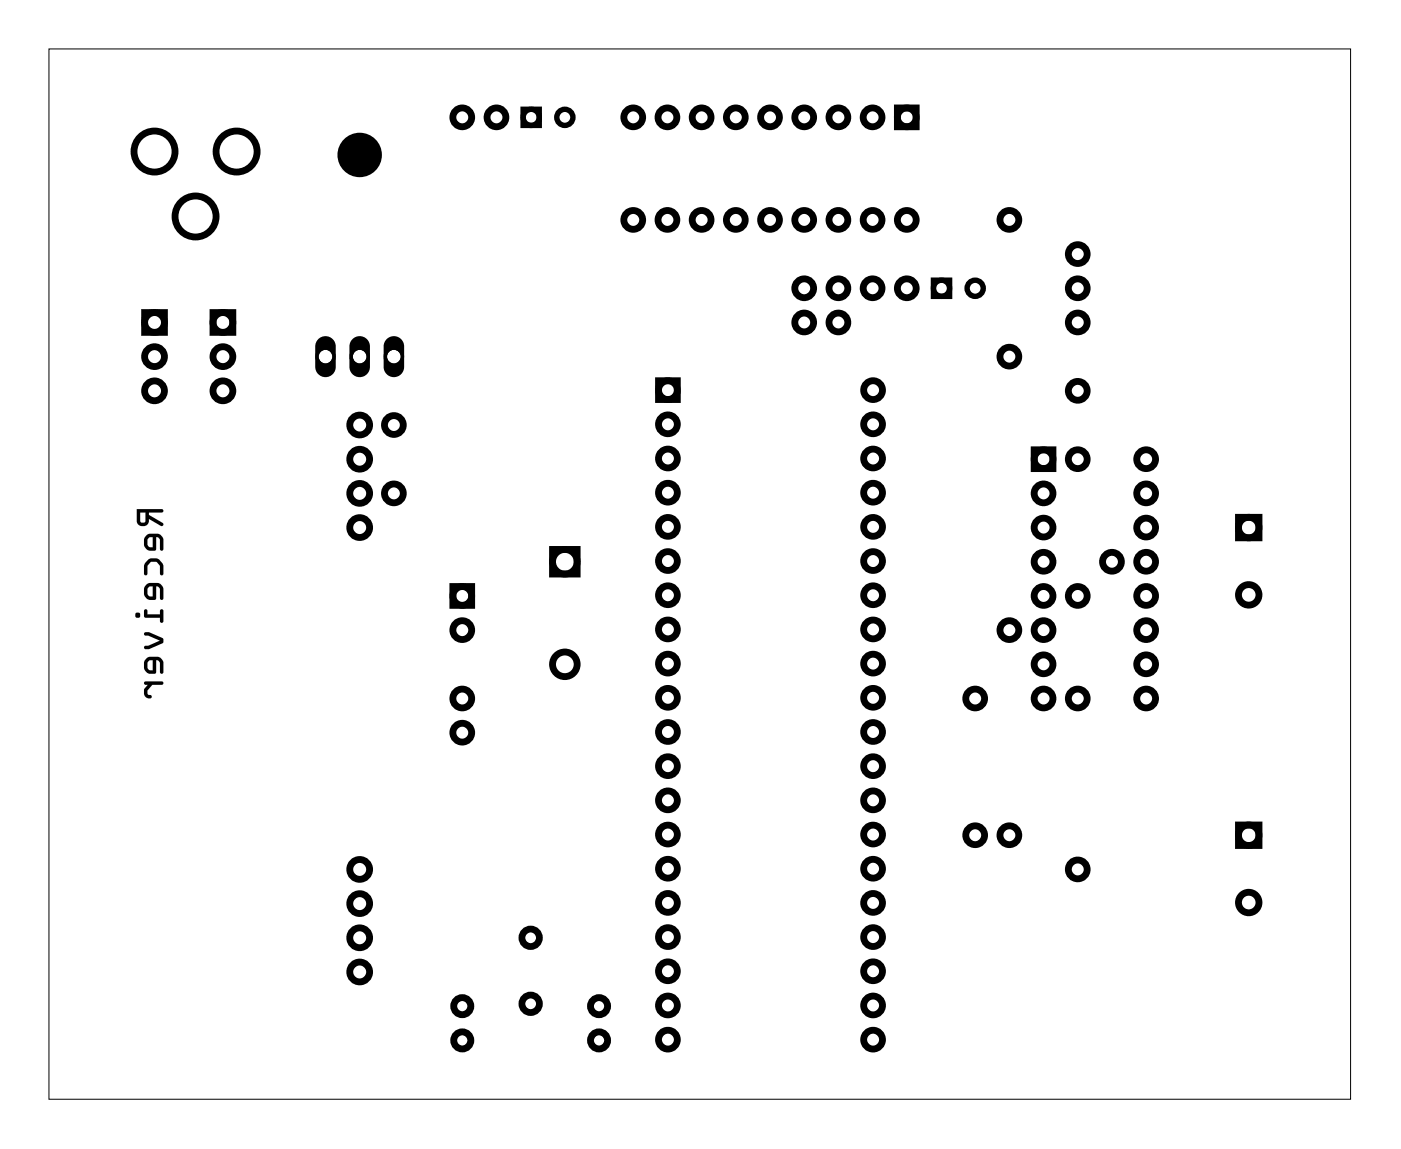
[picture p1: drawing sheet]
<svg xmlns="http://www.w3.org/2000/svg" width="104mm" height="85mm" viewBox="0 0 104 85" stroke-linecap="round" stroke-linejoin="round" font-family="sans-serif">
<path d="M3.6 3.6h96.7v78.1h-96.7z" fill="none" stroke="#000" stroke-width=".07"/>
<g fill="none" stroke="#000" stroke-width=".51">
<path d="M66.7 8h1.4v1.4h-1.4zM10.7 23.2h1.5v1.5h-1.5zM15.8 23.2h1.5v1.5h-1.5zM48.9 28.3h1.4v1.4h-1.4zM76.8 33.4h1.4v1.4h-1.4zM92 38.4h1.5v1.6h-1.5zM33.6 43.6h1.4v1.4h-1.4zM41 40.8h1.9v1.9h-1.9zM92 61.3h1.5v1.5h-1.5z"/>
<circle cx="11.5" cy="11.3" r="1.52"/>
<circle cx="14.5" cy="16.1" r="1.52"/>
<circle cx="17.6" cy="11.3" r="1.52"/>
<circle cx="34.3" cy="8.7" r=".7"/>
<circle cx="36.9" cy="8.7" r=".7"/>
<circle cx="47" cy="8.7" r=".7"/>
<circle cx="47" cy="16.3" r=".7"/>
<circle cx="49.6" cy="8.7" r=".7"/>
<circle cx="49.6" cy="16.3" r=".7"/>
<circle cx="52.1" cy="8.7" r=".7"/>
<circle cx="52.1" cy="16.3" r=".7"/>
<circle cx="54.7" cy="8.7" r=".7"/>
<circle cx="54.7" cy="16.3" r=".7"/>
<circle cx="57.2" cy="8.7" r=".7"/>
<circle cx="57.2" cy="16.3" r=".7"/>
<circle cx="59.7" cy="8.7" r=".7"/>
<circle cx="59.7" cy="16.3" r=".7"/>
<circle cx="62.3" cy="8.7" r=".7"/>
<circle cx="62.3" cy="16.3" r=".7"/>
<circle cx="64.8" cy="8.7" r=".7"/>
<circle cx="64.8" cy="16.3" r=".7"/>
<circle cx="67.4" cy="8.7" r=".7"/>
<circle cx="67.4" cy="16.3" r=".7"/>
<circle cx="75" cy="16.3" r=".7"/>
<circle cx="80.1" cy="18.9" r=".7"/>
<circle cx="11.5" cy="26.5" r=".74"/>
<circle cx="11.5" cy="24" r=".74"/>
<circle cx="11.5" cy="29" r=".74"/>
<circle cx="16.6" cy="26.5" r=".74"/>
<circle cx="16.6" cy="24" r=".74"/>
<circle cx="16.6" cy="29" r=".74"/>
<circle cx="26.7" cy="34.1" r=".74"/>
<circle cx="26.7" cy="31.6" r=".74"/>
<circle cx="26.7" cy="39.2" r=".74"/>
<circle cx="26.7" cy="36.7" r=".74"/>
<circle cx="29.3" cy="36.7" r=".7"/>
<circle cx="29.3" cy="31.6" r=".7"/>
<circle cx="49.6" cy="36.6" r=".7"/>
<circle cx="49.6" cy="39.1" r=".7"/>
<circle cx="49.6" cy="34.1" r=".7"/>
<circle cx="49.6" cy="31.5" r=".7"/>
<circle cx="49.6" cy="29" r=".7"/>
<circle cx="59.7" cy="21.4" r=".7"/>
<circle cx="59.7" cy="24" r=".7"/>
<circle cx="62.3" cy="21.4" r=".7"/>
<circle cx="62.3" cy="24" r=".7"/>
<circle cx="64.8" cy="21.4" r=".7"/>
<circle cx="64.9" cy="34.1" r=".7"/>
<circle cx="64.9" cy="39.1" r=".7"/>
<circle cx="64.9" cy="36.6" r=".7"/>
<circle cx="64.9" cy="31.5" r=".7"/>
<circle cx="64.9" cy="29" r=".7"/>
<circle cx="67.4" cy="21.4" r=".7"/>
<circle cx="75" cy="26.5" r=".7"/>
<circle cx="77.5" cy="36.7" r=".7"/>
<circle cx="77.5" cy="39.2" r=".7"/>
<circle cx="77.5" cy="34.1" r=".7"/>
<circle cx="80.1" cy="21.4" r=".7"/>
<circle cx="80.1" cy="24" r=".7"/>
<circle cx="80.1" cy="34.1" r=".7"/>
<circle cx="80.1" cy="29" r=".7"/>
<circle cx="85.1" cy="36.7" r=".7"/>
<circle cx="85.1" cy="39.2" r=".7"/>
<circle cx="85.1" cy="34.1" r=".7"/>
<circle cx="92.8" cy="39.2" r=".76"/>
<circle cx="34.3" cy="51.9" r=".7"/>
<circle cx="34.3" cy="54.4" r=".7"/>
<circle cx="34.3" cy="44.3" r=".7"/>
<circle cx="34.3" cy="46.8" r=".7"/>
<circle cx="42" cy="49.4" r=".91"/>
<circle cx="42" cy="41.7" r=".91"/>
<circle cx="49.6" cy="46.8" r=".7"/>
<circle cx="49.6" cy="44.2" r=".7"/>
<circle cx="49.6" cy="41.7" r=".7"/>
<circle cx="49.6" cy="49.3" r=".7"/>
<circle cx="49.6" cy="56.9" r=".7"/>
<circle cx="49.6" cy="59.5" r=".7"/>
<circle cx="49.6" cy="51.8" r=".7"/>
<circle cx="49.6" cy="54.4" r=".7"/>
<circle cx="64.9" cy="44.2" r=".7"/>
<circle cx="64.9" cy="46.8" r=".7"/>
<circle cx="64.9" cy="41.7" r=".7"/>
<circle cx="64.9" cy="49.3" r=".7"/>
<circle cx="64.9" cy="54.4" r=".7"/>
<circle cx="64.9" cy="51.8" r=".7"/>
<circle cx="64.9" cy="56.9" r=".7"/>
<circle cx="64.9" cy="59.5" r=".7"/>
<circle cx="72.4" cy="51.9" r=".7"/>
<circle cx="75" cy="46.8" r=".7"/>
<circle cx="77.5" cy="44.3" r=".7"/>
<circle cx="77.5" cy="46.8" r=".7"/>
<circle cx="77.5" cy="51.9" r=".7"/>
<circle cx="77.5" cy="41.7" r=".7"/>
<circle cx="77.5" cy="49.4" r=".7"/>
<circle cx="80.1" cy="51.9" r=".7"/>
<circle cx="80.1" cy="44.3" r=".7"/>
<circle cx="82.6" cy="41.7" r=".7"/>
<circle cx="85.1" cy="44.3" r=".7"/>
<circle cx="85.1" cy="46.8" r=".7"/>
<circle cx="85.1" cy="41.7" r=".7"/>
<circle cx="85.1" cy="49.4" r=".7"/>
<circle cx="85.1" cy="51.9" r=".7"/>
<circle cx="92.8" cy="44.2" r=".76"/>
<circle cx="26.7" cy="67.1" r=".74"/>
<circle cx="26.7" cy="64.6" r=".74"/>
<circle cx="26.7" cy="72.2" r=".74"/>
<circle cx="26.7" cy="69.7" r=".74"/>
<circle cx="34.3" cy="77.3" r=".64"/>
<circle cx="34.3" cy="74.8" r=".64"/>
<circle cx="44.5" cy="77.3" r=".64"/>
<circle cx="44.5" cy="74.8" r=".64"/>
<circle cx="49.6" cy="67.1" r=".7"/>
<circle cx="49.6" cy="72.2" r=".7"/>
<circle cx="49.6" cy="62" r=".7"/>
<circle cx="49.6" cy="64.5" r=".7"/>
<circle cx="49.6" cy="69.6" r=".7"/>
<circle cx="49.6" cy="77.2" r=".7"/>
<circle cx="49.6" cy="74.7" r=".7"/>
<circle cx="64.9" cy="67.1" r=".7"/>
<circle cx="64.9" cy="74.7" r=".7"/>
<circle cx="64.9" cy="62" r=".7"/>
<circle cx="64.9" cy="69.6" r=".7"/>
<circle cx="64.9" cy="77.2" r=".7"/>
<circle cx="64.9" cy="64.5" r=".7"/>
<circle cx="64.9" cy="72.2" r=".7"/>
<circle cx="72.4" cy="62.1" r=".7"/>
<circle cx="75" cy="62.1" r=".7"/>
<circle cx="80.1" cy="64.6" r=".7"/>
<circle cx="92.8" cy="62.1" r=".76"/>
<circle cx="92.8" cy="67.1" r=".76"/>
</g>
<g fill="none" stroke="#000" stroke-width=".5">
<circle cx="39.4" cy="69.7" r=".65"/>
<circle cx="39.4" cy="74.6" r=".65"/>
</g>
<g fill="none" stroke="#000" stroke-width=".25">
<circle cx="24.2" cy="26.5" r=".64"/>
<circle cx="26.7" cy="26.5" r=".64"/>
<circle cx="29.3" cy="26.5" r=".64"/>
</g>
<g fill="#000">
<path d="M10.2 37.8v.9a.46 .46 0 0 0 .5 .4 .46 .46 0 0 0 .4-.5l.8 .5a.13 .13 0 0 0 .2-.1 .13 .13 0 0 0 0-.1l-1-.6v-.2h.9a.13 .13 0 0 0 .1-.1 .13 .13 0 0 0-.1-.2zM10.4 38.1h.4v.6l-.1 .1h-.3zM10.9 39.8h-.1a.63 .63 0 0 0-.1 .7l.1 .3a.68 .68 0 0 0 .8 .1v-1h.2l.1 .2v.7a.13 .13 0 0 0 .1 .1 .13 .13 0 0 0 .1-.1v-.7l-.1-.3a1.05 1.05 0 0 0-.9-.1zM11.1 40l.2-.1v.8l-.2-.1-.1-.1v-.4zM11 41.6l-.3 .4v.6a.13 .13 0 0 0 .1 .1 .13 .13 0 0 0 .2-.1v-.6l.3-.3 .3 .1 .3 .2v.6a.13 .13 0 0 0 .1 .1 .13 .13 0 0 0 .1-.1v-.5a.71 .71 0 0 0-1.1-.5zM10.9 43.4l-.1 .1a.63 .63 0 0 0-.1 .6l.1 .3a.68 .68 0 0 0 .8 .1v-.9h.2l.1 .1v.7a.13 .13 0 0 0 .1 .2 .13 .13 0 0 0 .1-.2v-.7l-.1-.3a1.05 1.05 0 0 0-.9-.1zM11.1 43.6h.2v.7h-.2l-.1-.1v-.4zM10.7 45.3v.6h1.2v.3a.13 .13 0 0 0 .1 .1 .13 .13 0 0 0 .1-.1v-.8a.13 .13 0 0 0-.1-.1 .13 .13 0 0 0-.1 .1v.2h-.9l-.1-.3zM10 45.7a.2 .2 0 0 0 .4 0 .2 .2 0 0 0-.4 0zM10.7 47l.1 .2h.2l.9 .4-.9 .4h-.2a.13 .13 0 0 0-.1 .1 .13 .13 0 0 0 .1 .1h.3l1-.4v-.3v-.1l-1-.4zM10.9 48.9l-.1 .1a.63 .63 0 0 0-.1 .6l.1 .3a.68 .68 0 0 0 .8 .1v-.9h.2l.1 .1v.7a.13 .13 0 0 0 .1 .2 .13 .13 0 0 0 .1-.2v-.7l-.1-.3a1.05 1.05 0 0 0-.9-.1zM11.1 49.1h.2v.7h-.2l-.1-.1v-.5zM10.7 50.7v.1l.3 .1-.3 .3a.47 .47 0 0 0 0 .5 .47 .47 0 0 0 .5 .2 .15 .15 0 0 0 0-.2 .15 .15 0 0 0-.2-.1v-.3l.3-.4h.7a.13 .13 0 0 0 .1-.1 .13 .13 0 0 0-.1-.2z"/>
<path d="M10.2 37.8v.9a.46 .46 0 0 0 .5 .4 .46 .46 0 0 0 .4-.5l.8 .5a.13 .13 0 0 0 .2-.1 .13 .13 0 0 0 0-.1l-1-.6v-.2h.9a.13 .13 0 0 0 .1-.1 .13 .13 0 0 0-.1-.2zM10.2 37.8h1.8a.13 .13 0 0 1 .1 .2 .13 .13 0 0 1-.1 .1h-.9v.2l1 .5a.13 .13 0 0 1 0 .2 .13 .13 0 0 1-.2 .1l-.8-.5a.46 .46 0 0 1-.4 .5 .46 .46 0 0 1-.5-.4zM10.4 38.1h.4v.6l-.1 .1h-.3zM10.4 38.1v.7h.3l.1-.1v-.6zM10.9 39.8h-.1a.63 .63 0 0 0-.1 .7l.1 .3a.68 .68 0 0 0 .8 .1v-1h.2l.1 .2v.7a.13 .13 0 0 0 .1 .1 .13 .13 0 0 0 .1-.1v-.7l-.1-.3a1.05 1.05 0 0 0-.9-.1zM10.9 39.8l.2-.1a1.06 1.06 0 0 1 .9 .1l.1 .3v.7a.13 .13 0 0 1-.1 .1 .13 .13 0 0 1-.1-.1v-.7l-.3-.2v1h-.4l-.3-.1-.2-.3v-.4zM11.1 40l.2-.1v.8l-.2-.1-.1-.1v-.4zM11.1 40l-.1 .1v.4l.1 .1 .2 .1v-.8zM11 41.6l-.3 .4v.6a.13 .13 0 0 0 .1 .1 .13 .13 0 0 0 .2-.1v-.6l.3-.3 .3 .1 .3 .2v.6a.13 .13 0 0 0 .1 .1 .13 .13 0 0 0 .1-.1v-.7l-.2-.3a.74 .74 0 0 0-.9 0zM11 41.6a.73 .73 0 0 1 1 .2l.1 .3v.5a.13 .13 0 0 1-.1 .2 .13 .13 0 0 1-.1-.2v-.6l-.3-.3-.4 .1-.2 .2v.6a.14 .14 0 0 1-.2 .2 .13 .13 0 0 1-.1-.2v-.6zM10.9 43.4l-.1 .1a.63 .63 0 0 0-.1 .6l.1 .3a.68 .68 0 0 0 .8 .1v-.9h.2l.1 .1v.7a.13 .13 0 0 0 .1 .2 .13 .13 0 0 0 .1-.2v-.7l-.1-.3a1.05 1.05 0 0 0-.9-.1zM10.9 43.4l.2-.1a1.06 1.06 0 0 1 .9 .1l.1 .3v.7a.13 .13 0 0 1-.1 .2 .13 .13 0 0 1-.1-.2v-.7l-.3-.1v.9l-.4 .1-.3-.2-.2-.2v-.4zM11.1 43.6h.2v.7h-.2l-.1-.1v-.4zM11.1 43.6l-.1 .2v.4l.1 .1h.2v-.7zM10.7 45.3v.6h1.2v.3a.13 .13 0 0 0 .1 .1 .13 .13 0 0 0 .1-.1v-.8a.13 .13 0 0 0-.1-.1 .13 .13 0 0 0-.1 .1v.2h-.9l-.1-.3zM10.7 45.3h.2l.1 .3h.9v-.2a.13 .13 0 0 1 .1-.1 .13 .13 0 0 1 .1 .1v.8a.13 .13 0 0 1-.1 .1 .13 .13 0 0 1-.1-.1v-.3h-1.2zM10 45.7a.2 .2 0 0 0 .4 0 .2 .2 0 0 0-.4 0zM10 45.7a.2 .2 0 0 1 .4 0 .2 .2 0 0 1-.4 0zM10.7 47l.1 .2h.2l.9 .4-.9 .4h-.2a.13 .13 0 0 0-.1 .1 .13 .13 0 0 0 .1 .1h.3l1-.4v-.3v-.1l-1-.4zM10.7 47h.4l1 .4v.1v.3l-1 .4h-.3a.13 .13 0 0 1-.1-.1 .13 .13 0 0 1 .1-.1h.2l.9-.4-.9-.4h-.2zM10.9 48.9l-.1 .1a.63 .63 0 0 0-.1 .6l.1 .3a.68 .68 0 0 0 .8 .1v-.9h.2l.1 .1v.7a.13 .13 0 0 0 .1 .2 .13 .13 0 0 0 .1-.2v-.7l-.1-.3a1.05 1.05 0 0 0-.9-.1zM10.9 48.9l.2-.1a1.06 1.06 0 0 1 .9 .1l.1 .3v.7a.13 .13 0 0 1-.1 .2 .13 .13 0 0 1-.1-.2v-.7l-.3-.1v.9l-.4 .1-.3-.2-.2-.2v-.4zM11.1 49.1h.2v.7h-.2l-.1-.1v-.5zM11.1 49.1l-.1 .1v.5l.1 .1h.2v-.7zM10.7 50.7v.1l.3 .1-.3 .3a.52 .52 0 0 0 .4 .7 .14 .14 0 0 0 .2-.2 .13 .13 0 0 0-.2-.1h-.1v-.3l.3-.4h.7a.13 .13 0 0 0 .1-.1 .13 .13 0 0 0-.1-.2zM10.7 50.7l1.3-.1a.13 .13 0 0 1 .1 .2 .13 .13 0 0 1-.1 .1h-.7l-.3 .4v.3a.2 .2 0 0 1 .2 0 .2 .2 0 0 1 0 .3 .46 .46 0 0 1-.5-.2 .46 .46 0 0 1 0-.5l.3-.3-.3-.1z"/>
<path d="M23.6 25.2a.76 .76 0 0 1 .9-.2 .76 .76 0 0 1 .4 .7v1.6a.76 .76 0 0 1-.7 .7 .76 .76 0 0 1-.8-.7v-1.6zM23.7 26.5a.51 .51 0 0 0 1 0 .51 .51 0 0 0-1 0z"/>
<path d="M26.2 25.2a.76 .76 0 0 1 .8-.2 .76 .76 0 0 1 .5 .7v1.6a.76 .76 0 0 1-.8 .7 .76 .76 0 0 1-.7-.7v-1.6zM26.2 26.5a.51 .51 0 0 0 1 0 .51 .51 0 0 0-1 0z"/>
<path d="M28.7 25.2a.76 .76 0 0 1 .9-.2 .76 .76 0 0 1 .4 .7v1.6a.76 .76 0 0 1-.7 .7 .76 .76 0 0 1-.8-.7v-1.6zM28.8 26.5a.51 .51 0 0 0 1 0 .51 .51 0 0 0-1 0z"/>
</g>
<circle cx="26.7" cy="11.5" r="1.65" fill="#000"/>
<g fill="none" stroke="#000" stroke-width=".4">
<path d="M38.9 8.1h1.2v1.2h-1.2zM69.3 20.8h1.2v1.2h-1.2z"/>
<circle cx="39.5" cy="8.7" r=".6"/>
<circle cx="42" cy="8.7" r=".6"/>
<circle cx="69.9" cy="21.4" r=".6"/>
<circle cx="72.4" cy="21.4" r=".6"/>
</g>
</svg>
